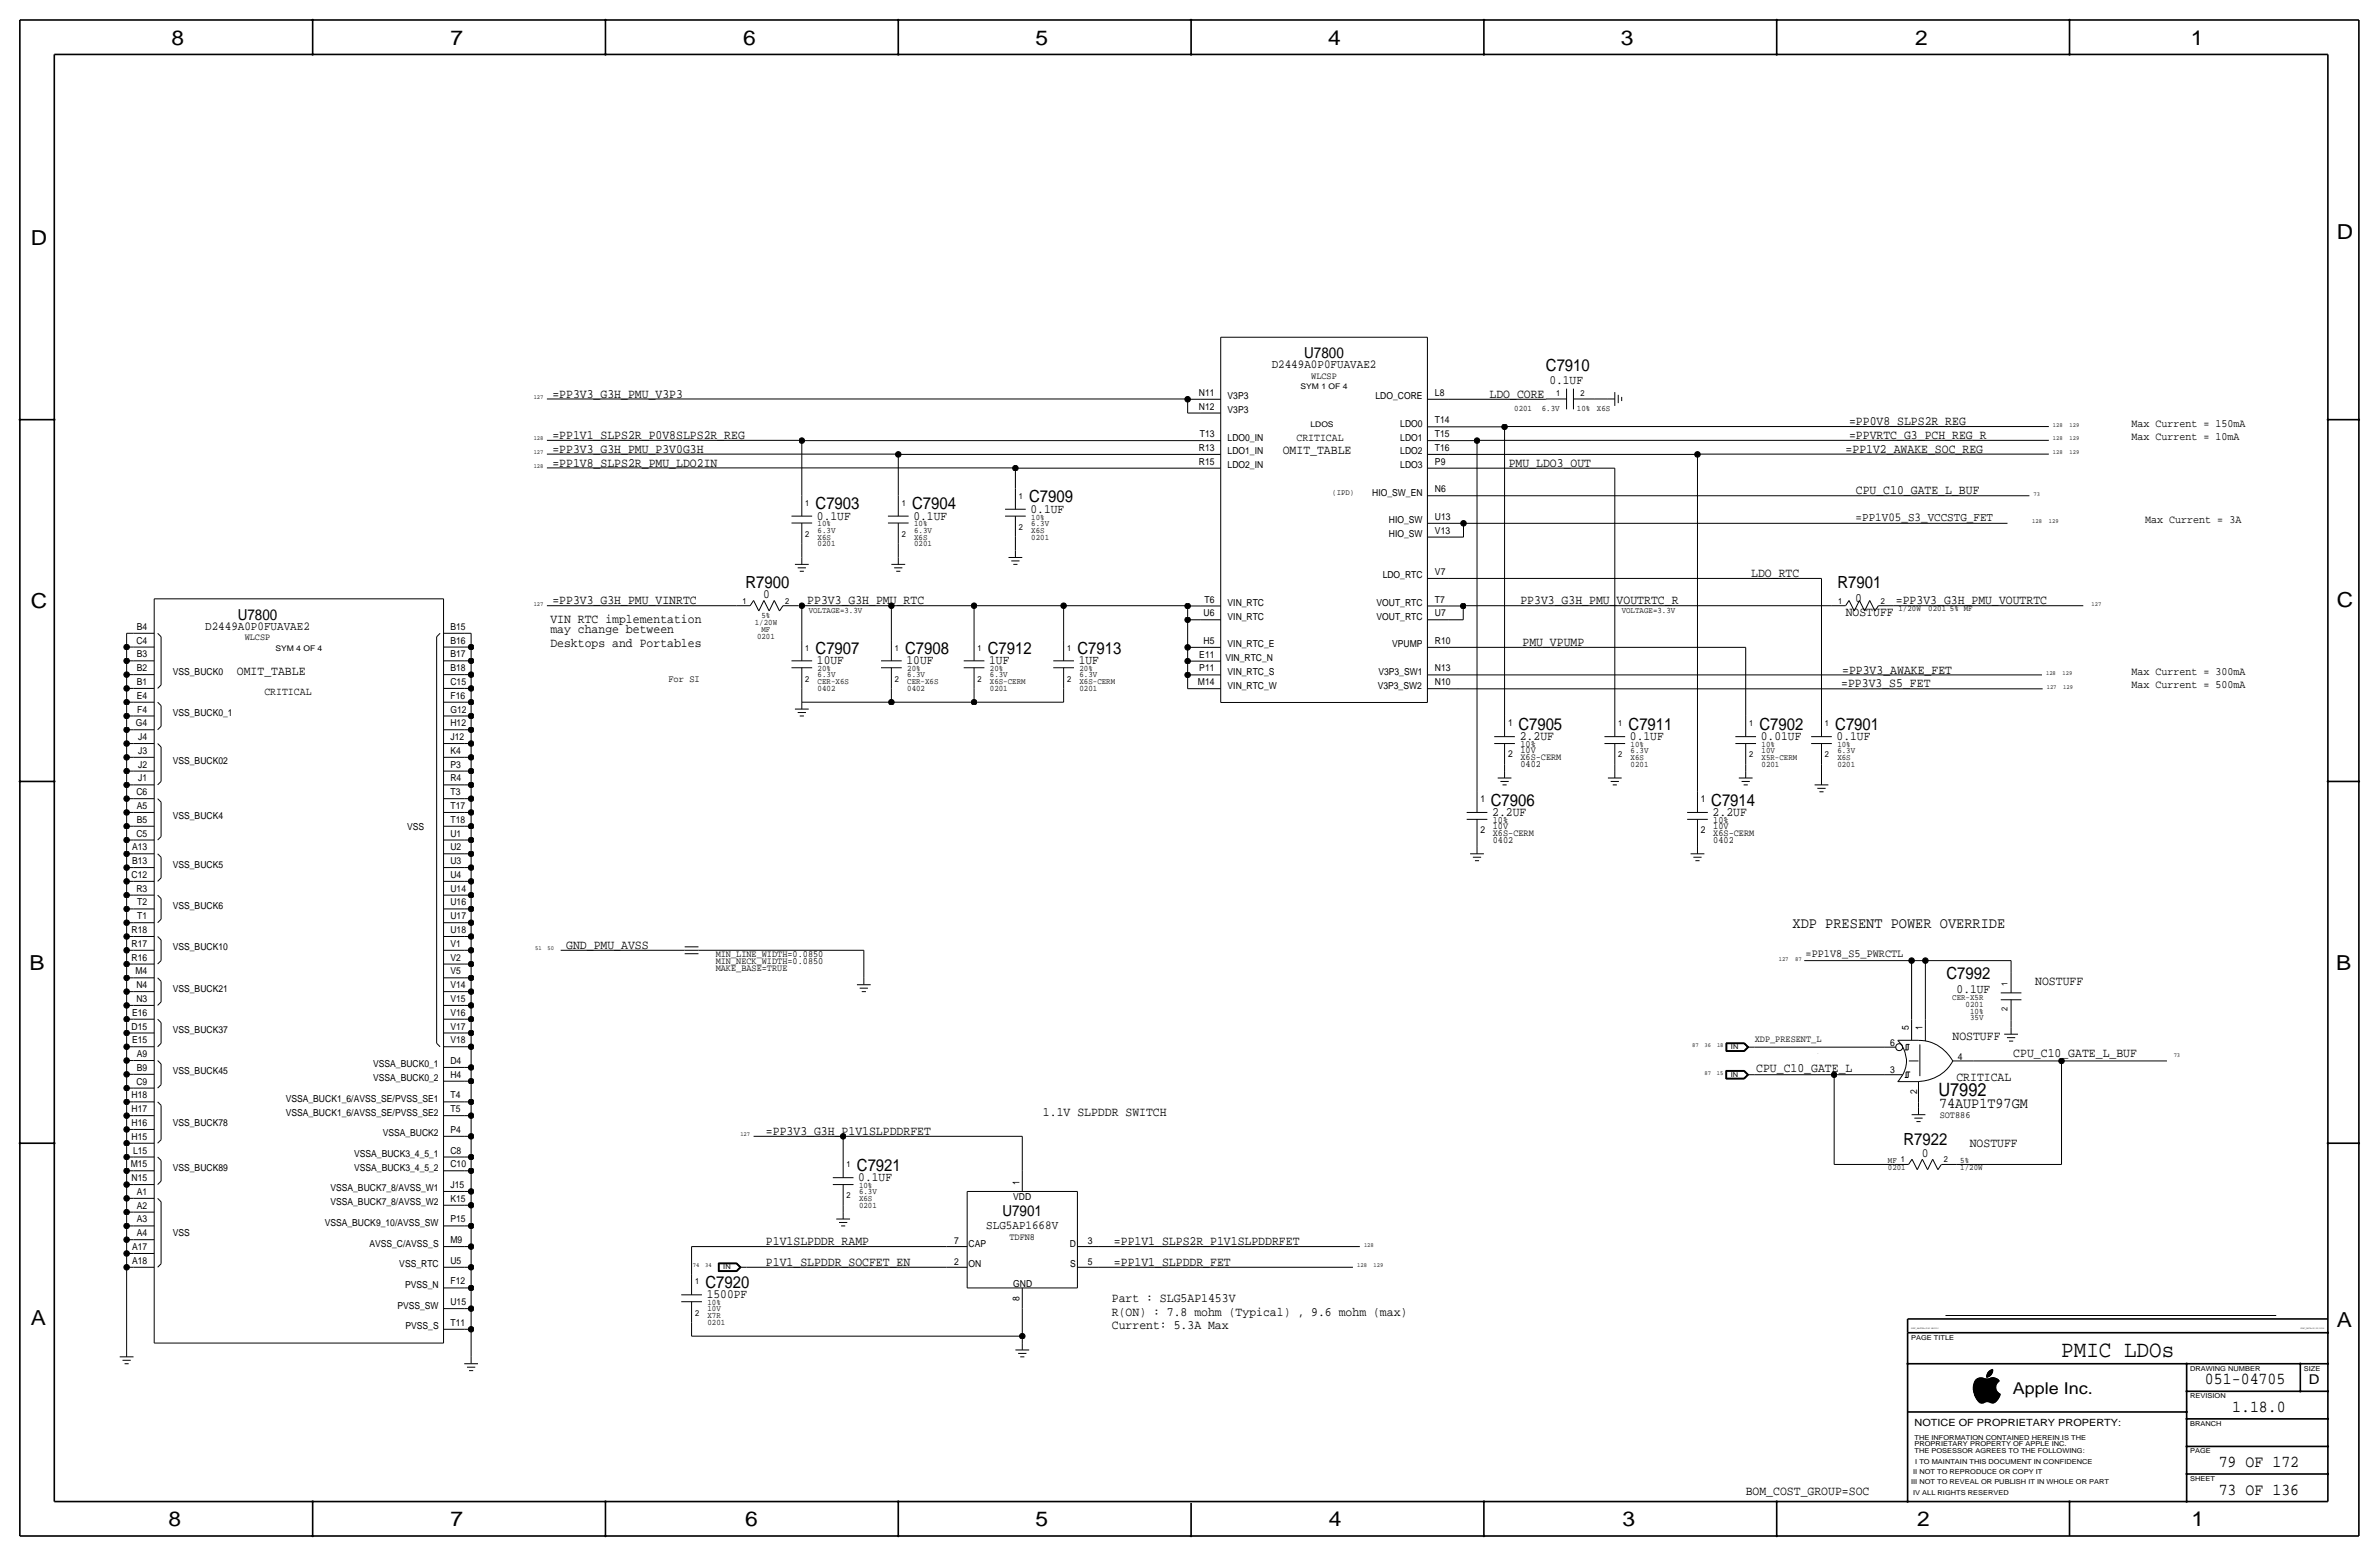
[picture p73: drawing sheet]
<svg xmlns="http://www.w3.org/2000/svg" width="877mm" height="574mm" viewBox="0 0 877 574" stroke-linecap="round" stroke-linejoin="round" font-family="sans-serif">
<defs><g id="words">
<text font-size="8.6" x="759.9" y="500.1">PMIC LDOs</text>
<g font-size="7.6">
<text x="63.2" y="16.5">8</text>
<text x="166.1" y="16.5">7</text>
<text x="274" y="16.5">6</text>
<text x="381.7" y="16.5">5</text>
<text x="489.7" y="16.5">4</text>
<text x="597.6" y="16.5">3</text>
<text x="706.1" y="16.5">2</text>
<text x="807.7" y="16.5">1</text>
<text x="861.5" y="88.1">D</text>
<text x="11.4" y="90.4">D</text>
<text x="11.4" y="224.3">C</text>
<text x="861.5" y="223.8">C</text>
<text x="10.9" y="357.6">B</text>
<text x="861.3" y="357.4">B</text>
<text x="11.4" y="488.4">A</text>
<text x="861.5" y="489.2">A</text>
<text x="62.2" y="562.6">8</text>
<text x="166.1" y="562.6">7</text>
<text x="274.8" y="562.6">6</text>
<text x="381.7" y="562.6">5</text>
<text x="489.9" y="562.6">4</text>
<text x="598.1" y="562.6">3</text>
<text x="706.8" y="562.6">2</text>
<text x="807.9" y="562.6">1</text>
</g>
<text font-size="6.8" x="714.6" y="403.8">U7992</text>
<g font-size="6.2">
<text x="569.9" y="136.9">C7910</text>
<text x="379.4" y="185.2">C7909</text>
<text x="300.7" y="187.7">C7903</text>
<text x="336.2" y="187.7">C7904</text>
<text x="274.8" y="216.9">R7900</text>
<text x="677.4" y="216.9">R7901</text>
<text x="300.7" y="241">C7907</text>
<text x="333.7" y="241">C7908</text>
<text x="364.2" y="241">C7912</text>
<text x="397.2" y="241">C7913</text>
<text x="559.8" y="269">C7905</text>
<text x="600.4" y="269">C7911</text>
<text x="648.7" y="269">C7902</text>
<text x="676.6" y="269">C7901</text>
<text x="549.6" y="296.9">C7906</text>
<text x="630.9" y="296.9">C7914</text>
<text x="717.6" y="360.9">C7992</text>
<text x="701.7" y="421.9">R7922</text>
<text x="315.9" y="431.5">C7921</text>
<text x="260" y="474.7">C7920</text>
<text x="812.9" y="510.3">051-04705</text>
<text x="822.9" y="520.4">1.18.0</text>
<text x="818" y="540.8">79 OF 172</text>
<text x="818" y="550.9">73 OF 136</text>
</g>
<text font-size="6" x="742.1" y="513.9">Apple Inc.</text>
<g font-size="5.6">
<text x="480.8" y="131.9">U7800</text>
<text x="87.6" y="228.3">U7800</text>
<text x="660.9" y="342.1">XDP PRESENT POWER OVERRIDE</text>
<text x="714.9" y="408.4">74AUP1T97GM</text>
<text x="369.6" y="448.1">U7901</text>
</g>
<text font-size="5" x="851.2" y="510.3">D</text>
<g font-size="4.7">
<text x="571.2" y="141.5">0.1UF</text>
<text x="203.7" y="146.6">=PP3V3_G3H_PMU_V3P3</text>
<text x="549.1" y="146.7">LDO_CORE</text>
<text x="203.7" y="161.8">=PP1V1_SLPS2R_P0V8SLPS2R_REG</text>
<text x="681.7" y="161.8">=PPVRTC_G3_PCH_REG_R</text>
<text x="681.7" y="156.7">=PP0V8_SLPS2R_REG</text>
<text x="203.7" y="166.9">=PP3V3_G3H_PMU_P3V0G3H</text>
<text x="472.9" y="167.5">OMIT_TABLE</text>
<text x="680.4" y="166.9">=PP1V2_AWAKE_SOC_REG</text>
<text x="203.7" y="172">=PP1V8_SLPS2R_PMU_LDO2IN</text>
<text x="556.2" y="172.1">PMU_LDO3_OUT</text>
<text x="684.2" y="182.2">CPU_C10_GATE_L_BUF</text>
<text x="301.2" y="191.5">0.1UF</text>
<text x="336.8" y="191.5">0.1UF</text>
<text x="379.9" y="189">0.1UF</text>
<text x="645.6" y="212.7">LDO_RTC</text>
<text x="281.4" y="220.5">0</text>
<text x="684" y="221.7">0</text>
<text x="203.7" y="222.8">=PP3V3_G3H_PMU_VINRTC</text>
<text x="297.6" y="222.8">PP3V3_G3H_PMU_RTC</text>
<text x="560.5" y="222.8">PP3V3_G3H_PMU_VOUTRTC_R</text>
<text x="680.5" y="227.1">NOSTUFF</text>
<text x="699" y="222.8">=PP3V3_G3H_PMU_VOUTRTC</text>
<text x="202.9" y="233.4">may change between</text>
<text x="202.9" y="229.6">VIN RTC implementation</text>
<text x="202.9" y="238.5">Desktops and Portables</text>
<text x="561.3" y="238.1">PMU_VPUMP</text>
<text x="301.2" y="244.9">10UF</text>
<text x="334.2" y="244.9">10UF</text>
<text x="364.7" y="244.9">1UF</text>
<text x="397.7" y="244.9">1UF</text>
<text x="87.3" y="248.7">OMIT_TABLE</text>
<text x="679.1" y="248.3">=PP3V3_AWAKE_FET</text>
<text x="678.8" y="253.1">=PP3V3_S5_FET</text>
<text x="560.3" y="272.8">2.2UF</text>
<text x="600.9" y="272.8">0.1UF</text>
<text x="649.2" y="272.8">0.01UF</text>
<text x="677.1" y="272.8">0.1UF</text>
<text x="550.1" y="300.7">2.2UF</text>
<text x="631.4" y="300.7">2.2UF</text>
<text x="208.7" y="349.8">GND_PMU_AVSS</text>
<text x="721.3" y="366">0.1UF</text>
<text x="750.3" y="363">NOSTUFF</text>
<text x="719.8" y="383.3">NOSTUFF</text>
<text x="742.2" y="389.6">CPU_C10_GATE_L_BUF</text>
<text x="647.4" y="395.1">CPU_C10_GATE_L</text>
<text x="721.3" y="398.3">CRITICAL</text>
<text x="384.5" y="411.2">1.1V SLPDDR SWITCH</text>
<text x="282.4" y="418.3">=PP3V3_G3H_P1V1SLPDDRFET</text>
<text x="726.2" y="422.7">NOSTUFF</text>
<text x="708.5" y="426.4">0</text>
<text x="316.4" y="435.4">0.1UF</text>
<text x="282.4" y="459">P1V1SLPDDR_RAMP</text>
<text x="410.7" y="459">=PP1V1_SLPS2R_P1V1SLPDDRFET</text>
<text x="282.4" y="466.6">P1V1_SLPDDR_SOCFET_EN</text>
<text x="410.7" y="466.6">=PP1V1_SLPDDR_FET</text>
<text x="260.6" y="478.5">1500PF</text>
<text x="409.9" y="479.8">Part : SLG5AP1453V</text>
<text x="409.9" y="484.9">R(ON) : 7.8 mohm (Typical) , 9.6 mohm (max)</text>
<text x="409.9" y="490">Current: 5.3A Max</text>
<text x="643.6" y="550.9">BOM_COST_GROUP=SOC</text>
</g>
<g font-size="4.5">
<text x="468.8" y="135.7">D2449A0P0FUAVAE2</text>
<text x="684.1" y="192.1">=PP1V05_S3_VCCSTG_FET</text>
<text x="75.6" y="232.2">D2449A0P0FUAVAE2</text>
<text x="363.6" y="453.1">SLG5AP1668V</text>
</g>
<text font-size="4.2" x="665.7" y="352.7">=PP1V8_S5_PWRCTL</text>
<g font-size="4.1">
<text x="785.8" y="157.2">Max Current = 150mA</text>
<text x="478" y="162.4">CRITICAL</text>
<text x="785.8" y="162.3">Max Current = 10mA</text>
<text x="790.9" y="192.8">Max Current = 3A</text>
<text x="785.8" y="248.7">Max Current = 300mA</text>
<text x="97.5" y="256.3">CRITICAL</text>
<text x="785.8" y="253.7">Max Current = 500mA</text>
</g>
<text font-size="3.7" x="705.8" y="525.5">NOTICE OF PROPRIETARY PROPERTY:</text>
<text font-size="3.6" x="246.4" y="251.2">For SI</text>
<g font-size="3.5">
<text x="483.4" y="139.5">WLCSP</text>
<text x="442" y="145.9">N11</text>
<text x="452.6" y="147.2">V3P3</text>
<text x="507.1" y="147.2">LDO_CORE</text>
<text x="529" y="145.9">L8</text>
<text x="442" y="151">N12</text>
<text x="452.6" y="152.2">V3P3</text>
<text x="442.3" y="161.1">T13</text>
<text x="516.2" y="157.3">LDO0</text>
<text x="529" y="161.1">T15</text>
<text x="529" y="156.1">T14</text>
<text x="442" y="166.2">R13</text>
<text x="452.6" y="162.4">LDO0_IN</text>
<text x="452.6" y="167.5">LDO1_IN</text>
<text x="516.2" y="167.5">LDO2</text>
<text x="516.2" y="162.4">LDO1</text>
<text x="529" y="166.2">T16</text>
<text x="442" y="171.3">R15</text>
<text x="452.6" y="172.6">LDO2_IN</text>
<text x="516.2" y="172.6">LDO3</text>
<text x="529" y="171.3">P9</text>
<text x="505.9" y="182.7">HIO_SW_EN</text>
<text x="529" y="181.5">N6</text>
<text x="529" y="191.6">U13</text>
<text x="512" y="198">HIO_SW</text>
<text x="512" y="192.9">HIO_SW</text>
<text x="529" y="196.7">V13</text>
<text x="509.8" y="213.2">LDO_RTC</text>
<text x="529" y="211.9">V7</text>
<text x="443.7" y="227.2">U6</text>
<text x="444.1" y="222.1">T6</text>
<text x="452.6" y="223.4">VIN_RTC</text>
<text x="507.5" y="223.4">VOUT_RTC</text>
<text x="529" y="227.2">U7</text>
<text x="529" y="222.1">T7</text>
<text x="50.5" y="232.2">B4</text>
<text x="166.1" y="232.2">B15</text>
<text x="452.6" y="228.4">VIN_RTC</text>
<text x="507.5" y="228.4">VOUT_RTC</text>
<text x="50.3" y="237.2">C4</text>
<text x="90.2" y="236">WLCSP</text>
<text x="166.1" y="237.2">B16</text>
<text x="443.7" y="237.3">H5</text>
<text x="452.6" y="238.6">VIN_RTC_E</text>
<text x="513.3" y="238.6">VPUMP</text>
<text x="529" y="237.3">R10</text>
<text x="50.5" y="242.3">B3</text>
<text x="166.1" y="242.3">B17</text>
<text x="442.1" y="242.4">E11</text>
<text x="451.8" y="243.7">VIN_RTC_N</text>
<text x="50.5" y="247.4">B2</text>
<text x="63.7" y="248.7">VSS_BUCK0</text>
<text x="166.1" y="247.4">B18</text>
<text x="442.1" y="247.5">P11</text>
<text x="452.6" y="248.8">VIN_RTC_S</text>
<text x="508.2" y="248.8">V3P3_SW1</text>
<text x="529" y="247.5">N13</text>
<text x="50.5" y="252.5">B1</text>
<text x="50.5" y="257.6">E4</text>
<text x="166.1" y="257.6">F16</text>
<text x="166.1" y="252.5">C15</text>
<text x="441.6" y="252.6">M14</text>
<text x="452.6" y="253.8">VIN_RTC_W</text>
<text x="507.9" y="253.8">V3P3_SW2</text>
<text x="529" y="252.6">N10</text>
<text x="50.6" y="262.6">F4</text>
<text x="63.7" y="263.9">VSS_BUCK0_1</text>
<text x="166.1" y="262.6">G12</text>
<text x="50.1" y="267.7">G4</text>
<text x="166.1" y="267.7">H12</text>
<text x="556" y="267.7">1</text>
<text x="51" y="272.8">J4</text>
<text x="166.1" y="272.8">J12</text>
<text x="560.5" y="275.3">10%</text>
<text x="51" y="277.9">J3</text>
<text x="63.7" y="281.7">VSS_BUCK02</text>
<text x="166.1" y="277.9">K4</text>
<text x="556" y="279.1">2</text>
<text x="560.5" y="280.2">X6S-CERM</text>
<text x="560.5" y="277.6">10V</text>
<text x="51" y="283">J2</text>
<text x="166.1" y="283">P3</text>
<text x="560.5" y="282.7">0402</text>
<text x="50.3" y="293.1">C6</text>
<text x="51" y="288">J1</text>
<text x="166.1" y="293.1">T3</text>
<text x="166.1" y="288">R4</text>
<text x="50.5" y="298.2">A5</text>
<text x="166.1" y="298.2">T17</text>
<text x="545.8" y="295.7">1</text>
<text x="627.1" y="295.7">1</text>
<text x="50.5" y="303.3">B5</text>
<text x="63.7" y="302">VSS_BUCK4</text>
<text x="150.1" y="305.8">VSS</text>
<text x="166.1" y="303.3">T18</text>
<text x="550.4" y="303.3">10%</text>
<text x="550.4" y="305.6">10V</text>
<text x="631.6" y="303.3">10%</text>
<text x="631.6" y="305.6">10V</text>
<text x="50.3" y="308.4">C5</text>
<text x="166.1" y="308.4">U1</text>
<text x="545.8" y="307.1">2</text>
<text x="550.4" y="310.6">0402</text>
<text x="550.4" y="308.1">X6S-CERM</text>
<text x="627.1" y="307.1">2</text>
<text x="631.6" y="308.1">X6S-CERM</text>
<text x="631.6" y="310.6">0402</text>
<text x="48.7" y="313.4">A13</text>
<text x="166.1" y="313.4">U2</text>
<text x="48.5" y="323.6">C12</text>
<text x="48.7" y="318.5">B13</text>
<text x="63.7" y="319.8">VSS_BUCK5</text>
<text x="166.1" y="323.6">U4</text>
<text x="166.1" y="318.5">U3</text>
<text x="50.3" y="328.7">R3</text>
<text x="166.1" y="328.7">U14</text>
<text x="50.6" y="333.8">T2</text>
<text x="63.7" y="335">VSS_BUCK6</text>
<text x="166.1" y="333.8">U16</text>
<text x="50.6" y="338.8">T1</text>
<text x="166.1" y="338.8">U17</text>
<text x="48.5" y="343.9">R18</text>
<text x="166.1" y="343.9">U18</text>
<text x="48.5" y="349">R17</text>
<text x="63.7" y="350.3">VSS_BUCK10</text>
<text x="166.1" y="349">V1</text>
<text x="263.9" y="352.8">MIN_LINE_WIDTH=0.0850</text>
<text x="48.5" y="354.1">R16</text>
<text x="49.9" y="359.2">M4</text>
<text x="166.1" y="359.2">V5</text>
<text x="166.1" y="354.1">V2</text>
<text x="263.9" y="355.3">MIN_NECK_WIDTH=0.0850</text>
<text x="263.9" y="357.9">MAKE_BASE=TRUE</text>
<text x="50.3" y="364.2">N4</text>
<text x="63.7" y="365.5">VSS_BUCK21</text>
<text x="166.1" y="364.2">V14</text>
<text x="50.3" y="369.3">N3</text>
<text x="166.1" y="369.3">V15</text>
<text x="48.7" y="374.4">E16</text>
<text x="166.1" y="374.4">V16</text>
<text x="48.5" y="379.5">D15</text>
<text x="63.7" y="380.7">VSS_BUCK37</text>
<text x="166.1" y="379.5">V17</text>
<text x="703.7" y="379.6" transform="rotate(-90 703.7 379.6)">5</text>
<text x="708.8" y="379.6" transform="rotate(-90 708.8 379.6)">1</text>
<text x="48.7" y="384.6">E15</text>
<text x="50.5" y="389.6">A9</text>
<text x="166.1" y="384.6">V18</text>
<text x="646.9" y="384.2">XDP_PRESENT_L</text>
<text x="696.9" y="385.5">6</text>
<text x="50.5" y="394.7">B9</text>
<text x="63.7" y="396">VSS_BUCK45</text>
<text x="137.6" y="393.4">VSSA_BUCK0_1</text>
<text x="166.1" y="392.2">D4</text>
<text x="696.9" y="395.4">3</text>
<text x="721.8" y="390.6">4</text>
<text x="50.3" y="399.8">C9</text>
<text x="137.6" y="398.5">VSSA_BUCK0_2</text>
<text x="166.1" y="397.3">H4</text>
<text x="48.5" y="404.9">H18</text>
<text x="105.3" y="406.1">VSSA_BUCK1_6/AVSS_SE/PVSS_SE1</text>
<text x="166.1" y="404.9">T4</text>
<text x="706.8" y="403.2" transform="rotate(-90 706.8 403.2)">2</text>
<text x="48.5" y="410">H17</text>
<text x="105.3" y="411.2">VSSA_BUCK1_6/AVSS_SE/PVSS_SE2</text>
<text x="166.1" y="410">T5</text>
<text x="715.1" y="411.9">SOT886</text>
<text x="48.5" y="415">H16</text>
<text x="63.7" y="415">VSS_BUCK78</text>
<text x="141.1" y="418.8">VSSA_BUCK2</text>
<text x="166.1" y="417.6">P4</text>
<text x="48.5" y="420.1">H15</text>
<text x="49" y="425.2">L15</text>
<text x="166.1" y="425.2">C8</text>
<text x="48.2" y="430.3">M15</text>
<text x="63.7" y="431.5">VSS_BUCK89</text>
<text x="130.6" y="431.5">VSSA_BUCK3_4_5_2</text>
<text x="130.6" y="426.5">VSSA_BUCK3_4_5_1</text>
<text x="166.1" y="430.3">C10</text>
<text x="48.5" y="435.4">N15</text>
<text x="166.1" y="437.9">J15</text>
<text x="375.9" y="436.6" transform="rotate(-90 375.9 436.6)">1</text>
<text x="50.5" y="440.4">A1</text>
<text x="121.8" y="439.2">VSSA_BUCK7_8/AVSS_W1</text>
<text x="166.1" y="443">K15</text>
<text x="373.6" y="442.2">VDD</text>
<text x="50.5" y="445.5">A2</text>
<text x="121.8" y="444.2">VSSA_BUCK7_8/AVSS_W2</text>
<text x="50.5" y="455.7">A4</text>
<text x="50.5" y="450.6">A3</text>
<text x="63.7" y="455.7">VSS</text>
<text x="119.7" y="451.9">VSSA_BUCK9_10/AVSS_SW</text>
<text x="166.1" y="450.6">P15</text>
<text x="48.7" y="460.8">A17</text>
<text x="136.2" y="459.5">AVSS_C/AVSS_S</text>
<text x="166.1" y="458.2">M9</text>
<text x="351.8" y="458.5">7</text>
<text x="357.1" y="459.5">CAP</text>
<text x="372.2" y="456.9">TDFN8</text>
<text x="394.4" y="459.5">D</text>
<text x="401" y="458.5">3</text>
<text x="48.7" y="465.8">A18</text>
<text x="147.2" y="467.1">VSS_RTC</text>
<text x="166.1" y="465.8">U5</text>
<text x="351.8" y="466.1">2</text>
<text x="357.1" y="467.1">ON</text>
<text x="394.6" y="467.1">S</text>
<text x="401" y="466.1">5</text>
<text x="166.1" y="473.5">F12</text>
<text x="149.3" y="474.7">PVSS_N</text>
<text x="373.6" y="474.2">GND</text>
<text x="375.9" y="479.5" transform="rotate(-90 375.9 479.5)">8</text>
<text x="146.5" y="482.3">PVSS_SW</text>
<text x="166.1" y="481.1">U15</text>
<text x="149.5" y="490">PVSS_S</text>
<text x="166.1" y="488.7">T11</text>
</g>
<g font-size="3.1">
<text x="573.7" y="145.8">1</text>
<text x="582.6" y="145.8">2</text>
<text x="558.2" y="151.4">0201</text>
<text x="568.4" y="151.4">6.3V</text>
<text x="581.4" y="151.4">10%</text>
<text x="588.7" y="151.4">X6S</text>
<text x="375.6" y="183.9">1</text>
<text x="296.9" y="186.4">1</text>
<text x="332.4" y="186.4">1</text>
<text x="380.2" y="191.5">10%</text>
<text x="296.9" y="197.9">2</text>
<text x="301.4" y="194.1">10%</text>
<text x="301.4" y="196.3">6.3V</text>
<text x="332.4" y="197.9">2</text>
<text x="337" y="194.1">10%</text>
<text x="337" y="196.3">6.3V</text>
<text x="375.6" y="195.3">2</text>
<text x="380.2" y="193.8">6.3V</text>
<text x="380.2" y="196.3">X6S</text>
<text x="301.4" y="201.4">0201</text>
<text x="301.4" y="198.9">X6S</text>
<text x="337" y="201.4">0201</text>
<text x="337" y="198.9">X6S</text>
<text x="380.2" y="198.9">0201</text>
<text x="273.8" y="222.5">1</text>
<text x="280.7" y="227.8">5%</text>
<text x="289.5" y="222.5">2</text>
<text x="298.1" y="225.8">VOLTAGE=3.3V</text>
<text x="597.9" y="225.8">VOLTAGE=3.3V</text>
<text x="677.6" y="222.5">1</text>
<text x="693.4" y="222.5">2</text>
<text x="699.9" y="225.3">1/20W</text>
<text x="710.9" y="225.3">0201</text>
<text x="718.9" y="225.3">5% MF</text>
<text x="278.3" y="230.4">1/20W</text>
<text x="280.7" y="232.9">MF</text>
<text x="279.1" y="235.5">0201</text>
<text x="296.9" y="239.8">1</text>
<text x="329.9" y="239.8">1</text>
<text x="360.4" y="239.8">1</text>
<text x="393.4" y="239.8">1</text>
<text x="296.9" y="251.2">2</text>
<text x="301.4" y="247.4">20%</text>
<text x="301.4" y="249.7">6.3V</text>
<text x="329.9" y="251.2">2</text>
<text x="334.5" y="247.4">20%</text>
<text x="334.5" y="249.7">6.3V</text>
<text x="360.4" y="251.2">2</text>
<text x="364.9" y="247.4">20%</text>
<text x="364.9" y="249.7">6.3V</text>
<text x="393.4" y="251.2">2</text>
<text x="398" y="247.4">20%</text>
<text x="398" y="249.7">6.3V</text>
<text x="301.4" y="254.8">0402</text>
<text x="301.4" y="252.2">CER-X6S</text>
<text x="334.5" y="254.8">0402</text>
<text x="334.5" y="252.2">CER-X6S</text>
<text x="364.9" y="254.8">0201</text>
<text x="364.9" y="252.2">X6S-CERM</text>
<text x="398" y="254.8">0201</text>
<text x="398" y="252.2">X6S-CERM</text>
<text x="596.6" y="267.7">1</text>
<text x="644.9" y="267.7">1</text>
<text x="672.8" y="267.7">1</text>
<text x="601.2" y="275.3">10%</text>
<text x="649.4" y="275.3">10%</text>
<text x="677.4" y="275.3">10%</text>
<text x="596.6" y="279.1">2</text>
<text x="601.2" y="277.6">6.3V</text>
<text x="601.2" y="280.2">X6S</text>
<text x="644.9" y="279.1">2</text>
<text x="649.4" y="277.6">10V</text>
<text x="649.4" y="280.2">X5R-CERM</text>
<text x="672.8" y="279.1">2</text>
<text x="677.4" y="277.6">6.3V</text>
<text x="677.4" y="280.2">X6S</text>
<text x="601.2" y="282.7">0201</text>
<text x="649.4" y="282.7">0201</text>
<text x="677.4" y="282.7">0201</text>
<text x="740.2" y="363.4" transform="rotate(-90 740.2 363.4)">1</text>
<text x="719.7" y="368.5">CER-X5R</text>
<text x="724.7" y="371">0201</text>
<text x="726.3" y="376.1">35V</text>
<text x="726.3" y="373.6">10%</text>
<text x="740.2" y="372.6" transform="rotate(-90 740.2 372.6)">2</text>
<text x="312.1" y="430.3">1</text>
<text x="696" y="428.7">MF 1</text>
<text x="696" y="431.2">0201</text>
<text x="716.6" y="428.4">2</text>
<text x="722.7" y="431.2">1/20W</text>
<text x="722.7" y="428.7">5%</text>
<text x="316.7" y="437.9">10%</text>
<text x="312.1" y="441.7">2</text>
<text x="316.7" y="440.2">6.3V</text>
<text x="316.7" y="442.7">X6S</text>
<text x="316.7" y="445.3">0201</text>
<text x="256.2" y="473.5">1</text>
<text x="256.2" y="484.9">2</text>
<text x="260.8" y="483.4">10V</text>
<text x="260.8" y="485.9">X7R</text>
<text x="260.8" y="481.1">10%</text>
<text x="260.8" y="488.4">0201</text>
</g>
<text font-size="3" x="491.2" y="182.6">(IPD)</text>
<g font-size="2.9">
<text x="479.5" y="143.4">SYM 1 OF 4</text>
<text x="483.1" y="157.3">LDOS</text>
<text x="101.5" y="239.8">SYM 4 OF 4</text>
</g>
<g font-size="2.5">
<text x="638.1" y="386.7">IN</text>
<text x="638.1" y="396.9">IN</text>
<text x="266.6" y="467.9">IN</text>
<text x="704.5" y="493.8">PAGE TITLE</text>
<text x="807.4" y="505.2">DRAWING NUMBER</text>
<text x="849.3" y="505.2">SIZE</text>
<text x="807.4" y="515.4">REVISION</text>
<text x="807.4" y="525.5">BRANCH</text>
<text x="705.8" y="533.1">PROPRIETARY PROPERTY OF APPLE INC.</text>
<text x="705.8" y="530.6">THE INFORMATION CONTAINED HEREIN IS THE</text>
<text x="705.8" y="535.7">THE POSESSOR AGREES TO THE FOLLOWING:</text>
<text x="706.1" y="539.5">I TO MAINTAIN THIS DOCUMENT IN CONFIDENCE</text>
<text x="807.4" y="535.7">PAGE</text>
<text x="705.3" y="543.3">II NOT TO REPRODUCE OR COPY IT</text>
<text x="807.4" y="545.8">SHEET</text>
<text x="704.5" y="547.1">III NOT TO REVEAL OR PUBLISH IT IN WHOLE OR PART</text>
<text x="705.3" y="550.9">IV ALL RIGHTS RESERVED</text>
</g>
<g font-size="2.3">
<text x="196.7" y="147.1">127</text>
<text x="756.9" y="157.2">128</text>
<text x="763" y="157.2">129</text>
<text x="196.7" y="162.3">128</text>
<text x="196.7" y="167.4">127</text>
<text x="756.9" y="167.4">128</text>
<text x="756.9" y="162.3">128</text>
<text x="763" y="162.3">129</text>
<text x="763" y="167.4">129</text>
<text x="196.7" y="172.5">128</text>
<text x="749.7" y="182.7">73</text>
<text x="749.2" y="192.9">128</text>
<text x="755.3" y="192.9">129</text>
<text x="196.7" y="223.3">127</text>
<text x="771.1" y="223.3">127</text>
<text x="754.3" y="248.8">128</text>
<text x="760.4" y="248.8">129</text>
<text x="754.6" y="253.9">127</text>
<text x="760.7" y="253.9">129</text>
<text x="197.3" y="350.3">51</text>
<text x="201.9" y="350.3">50</text>
<text x="655.8" y="354.1">127</text>
<text x="661.9" y="354.1">87</text>
<text x="623.9" y="386">87</text>
<text x="628.4" y="386">36</text>
<text x="633" y="386">18</text>
<text x="801.4" y="389.6">73</text>
<text x="628.4" y="396.1">87</text>
<text x="633" y="396.1">15</text>
<text x="272.9" y="418.8">127</text>
<text x="502.9" y="459.5">128</text>
<text x="255.4" y="467.1">74</text>
<text x="260" y="467.1">34</text>
<text x="500.3" y="467.1">128</text>
<text x="506.4" y="467.1">129</text>
</g>
<g font-size=".8">
<text x="704.5" y="490">SYNC_MASTER=J185 NAVI10</text>
<text x="848.1" y="490">SYNC_DATE=10/03/2019</text>
</g>
</g></defs>
<g fill="none" stroke="#000" stroke-width=".37">
<path d="M450 124.3v134.6zM450 124.3h76.2zM526.2 124.3v134.6zM201.6 147.1h236.2zM437.8 147.2h4.6zM437.8 147.2h.1M437.8 147.2v5zM437.8 152.2h4.6zM442.4 147.2h7.6zM442.4 152.2h7.6zM526.2 157.3h7.7zM526.2 147.2h7.7z"/>
<path d="M533.9 147.2h36zM533.9 157.3h20.8zM554.7 157.3v106.6zM554.7 157.3h.1M554.7 157.2h200.6zM569.9 147.2h.1M569.9 147.1h7.6zM577.5 143.3v7.6zM580.1 147.1h7.6zM580.1 143.3v7.6zM587.7 147.1h5.1zM592.8 147.1h2.5z"/>
<path d="M595.3 144.5v5.1zM596.6 145.5v3.1zM597.9 146.3v1.5zM201.6 167.4h129.6zM201.6 162.3h94zM201.6 172.5h172.7zM295.6 162.4h146.8zM295.6 162.4h.1M295.6 162.4v20.2zM331.2 167.5h111.2zM331.2 167.5h.1M331.2 167.5v15.1z"/>
<path d="M374.3 172.6v7.5zM374.3 172.6h68.1zM374.3 172.6h.1M442.4 172.6h7.6zM442.4 162.4h7.6zM442.4 167.5h7.6zM526.2 167.5h7.7zM526.2 162.4h7.7zM526.2 172.6h7.7zM533.9 172.6h61.4zM533.9 167.5h91.9zM533.9 162.4h10.6z"/>
<path d="M544.5 162.4v129.4zM544.5 162.4h.1M544.5 162.3h210.8zM595.3 172.6v91.3zM625.8 167.5h.1M625.8 167.5v124.3zM625.8 167.4h129.5zM291.8 190.2h7.6zM291.8 192.8h7.6zM295.6 182.6v7.6zM295.6 192.8v7.6zM327.4 190.2h7.6z"/>
<path d="M327.4 192.8h7.6zM331.2 182.6v7.6zM331.2 192.8v7.6zM370.5 187.7h7.7zM370.5 190.2h7.7zM374.3 197.9v5zM374.3 180.1v7.6zM374.3 190.2v7.7zM526.2 198h7.7zM526.2 192.9h7.7zM526.2 182.7h7.7zM533.9 182.7h214.3z"/>
<path d="M533.9 192.9h5.6zM533.9 198h5.6zM539.5 192.9h200.6zM539.5 192.9v5.1zM293.1 208h5zM294.1 209.3h3zM294.8 210.6h1.6zM295.6 200.4v5.1zM295.6 205.5v2.5zM328.6 208h5.1zM329.6 209.3h3.1zM330.4 210.6h1.5z"/>
<path d="M331.2 200.4v5.1zM331.2 205.5v2.5zM371.8 205.5h5.1zM372.8 206.8h3.1zM373.6 208h1.5zM374.3 202.9v2.6zM526.2 213.2h7.7zM533.9 213.2h137.6zM671.5 213.2v50.7zM46.7 233.4h2.5zM46.7 233.4v5.1zM46.7 238.5h2.5z"/>
<path d="M46.7 238.5v5.1zM49.2 238.5h7.6zM49.2 233.4h7.6zM56.8 220.7v274.3zM56.8 220.7h106.7zM58.1 233.4l1.3 1.3zM59.4 234.7v17.8zM161 234.7l1.3-1.3zM161 234.7v149.9zM163.5 233.4h7.6zM163.5 238.5h7.6zM163.5 220.7v274.3z"/>
<path d="M171.1 233.4h2.6zM171.1 238.5h2.6zM173.7 233.4v5.1zM173.7 238.5v5.1zM201.6 223.3h69.9zM271.5 223.3h5.1zM277.8 221.3l-1.2 2zM277.8 221.3l2 3.9zM281.6 221.3l-1.8 3.9zM281.6 221.3l2 3.9zM285.4 221.3l2 3.9zM285.4 221.3l-1.8 3.9z"/>
<path d="M288.6 223.3h5.7zM288.6 223.3l-1.2 1.9zM294.3 223.3h1.3zM295.6 223.3h33zM295.6 223.3v12.7zM295.6 236v7.6zM328.6 223.3h30.5zM328.6 223.3v12.7zM328.6 236v7.6zM359.1 223.3h33zM359.1 223.3v12.7zM359.1 236v7.6z"/>
<path d="M392.1 223.3h45.7zM392.1 223.3v12.7zM392.1 236v7.6zM437.8 238.6v5.1zM437.8 238.6h4.6zM437.8 228.4v10.2zM437.8 223.4v5zM437.8 228.4h4.6zM437.8 223.4h4.6zM437.8 223.4h.1M442.4 223.4h7.6zM442.4 238.6h7.6z"/>
<path d="M442.4 228.4h7.6zM526.2 238.6h7.7zM526.2 228.4h7.7zM526.2 223.4h7.7zM533.9 228.4h5.5zM533.9 223.4h5.5zM533.9 238.6h109.7zM539.4 223.4v5zM539.4 223.4h.1M539.4 223.3h135.9zM643.6 238.6v25.3zM675.3 223.3h5.1z"/>
<path d="M681.7 221.3l-1.3 2zM681.7 221.3l1.9 3.9zM685.5 221.3l-1.9 3.9zM685.5 221.3l1.9 3.9zM689.3 221.3l1.9 3.9zM689.3 221.3l-1.9 3.9zM692.5 223.3h5.7zM692.5 223.3l-1.3 1.9zM698.2 223.3h69.8zM46.7 243.6h2.5zM46.7 243.6v5.1zM46.7 248.7h2.5z"/>
<path d="M46.7 248.7v5zM46.7 253.7h2.5zM46.7 253.7v5.1zM46.7 258.8h2.5zM46.7 258.8v5.1zM49.2 258.8h7.6zM49.2 253.7h7.6zM49.2 248.7h7.6zM49.2 243.6h7.6zM58.1 258.8l1.3 1.3zM58.1 253.7l1.3-1.2zM163.5 243.6h7.6z"/>
<path d="M163.5 253.7h7.6zM163.5 248.7h7.6zM163.5 258.8h7.6zM171.1 243.6h2.6zM171.1 248.7h2.6zM171.1 253.7h2.6zM171.1 258.8h2.6zM173.7 243.6v5.1zM173.7 248.7v5zM173.7 253.7v5.1zM173.7 258.8v5.1zM291.8 243.6h7.6z"/>
<path d="M291.8 246.1h7.6zM295.6 258.8h33zM295.6 253.7v5.1zM295.6 246.1v7.6zM295.6 258.8v2.6zM324.8 243.6h7.6zM324.8 246.1h7.6zM328.6 258.8h30.5zM328.6 253.7v5.1zM328.6 246.1v7.6zM355.3 243.6h7.6zM355.3 246.1h7.6z"/>
<path d="M359.1 258.8h33zM359.1 253.7v5.1zM359.1 246.1v7.6zM388.3 243.6h7.6zM388.3 246.1h7.6zM392.1 253.7v5.1zM392.1 246.1v7.6zM437.8 253.8h4.6zM437.8 248.8v5zM437.8 248.8h4.6zM437.8 243.7v5.1zM437.8 243.7h4.6z"/>
<path d="M442.4 253.8h7.6zM442.4 248.8h7.6zM442.4 243.7h7.6zM450 258.9h76.2zM526.2 253.8h7.7zM526.2 248.8h7.7zM533.9 253.9h219.2zM533.9 253.8h.1M533.9 248.8h218.9zM537.6 253.8h.1M46.7 263.9h2.5zM46.7 263.9v5.1z"/>
<path d="M46.7 269h2.5zM46.7 269v5.1zM46.7 274.1h2.5zM46.7 274.1v5zM46.7 279.1h2.5zM46.7 279.1v5.1zM49.2 263.9h7.6zM49.2 269h7.6zM49.2 274.1h7.6zM49.2 279.1h7.6zM58.1 274.1l1.3 1.2zM58.1 269l1.3-1.3z"/>
<path d="M59.4 275.3v12.7zM59.4 260.1v7.6zM163.5 279.1h7.6zM163.5 274.1h7.6zM163.5 263.9h7.6zM163.5 269h7.6zM171.1 263.9h2.6zM171.1 269h2.6zM171.1 274.1h2.6zM171.1 279.1h2.6zM173.7 263.9v5.1zM173.7 269v5.1z"/>
<path d="M173.7 274.1v5zM173.7 279.1v5.1zM293.1 261.4h5zM294.1 262.6h3zM294.8 263.9h1.6zM550.9 271.5h7.6zM550.9 274.1h7.6zM554.7 263.9v7.6zM554.7 274.1v7.6zM591.5 271.5h7.6zM591.5 274.1h7.6zM595.3 263.9v7.6z"/>
<path d="M595.3 274.1v7.6zM639.8 271.5h7.6zM639.8 274.1h7.6zM643.6 263.9v7.6zM643.6 274.1v7.6zM667.7 271.5h7.6zM667.7 274.1h7.6zM671.5 263.9v7.6zM671.5 274.1v7.6zM46.7 284.2h2.5zM46.7 284.2v5.1zM46.7 289.3h2.5z"/>
<path d="M46.7 289.3v5.1zM46.7 294.4h2.5zM46.7 294.4v5.1zM46.7 299.5h2.5zM46.7 299.5v5zM49.2 294.4h7.6zM49.2 299.5h7.6zM49.2 284.2h7.6zM49.2 289.3h7.6zM58.1 294.4l1.3 1.3zM59.4 295.7v12.7zM59.4 288l-1.3 1.3z"/>
<path d="M163.5 299.5h7.6zM163.5 289.3h7.6zM163.5 294.4h7.6zM163.5 284.2h7.6zM171.1 284.2h2.6zM171.1 289.3h2.6zM171.1 294.4h2.6zM171.1 299.5h2.6zM173.7 284.2v5.1zM173.7 289.3v5.1zM173.7 294.4v5.1zM173.7 299.5v5z"/>
<path d="M540.7 299.5h7.6zM544.5 291.8v7.7zM552.1 286.8h5.1zM553.2 288h3zM553.9 289.3h1.5zM554.7 281.7v2.5zM554.7 284.2v2.6zM592.8 286.8h5.1zM593.8 288h3zM594.6 289.3h1.5zM595.3 281.7v2.5zM595.3 284.2v2.6z"/>
<path d="M622 299.5h7.6zM625.8 291.8v7.7zM641 286.8h5.1zM642.1 288h3zM642.8 289.3h1.5zM643.6 281.7v2.5zM643.6 284.2v2.6zM669 289.3h5.1zM670 290.6h3zM670.8 291.8h1.5zM671.5 281.7v5.1zM671.5 286.8v2.5z"/>
<path d="M46.7 304.5h2.5zM46.7 304.5v5.1zM46.7 309.6h2.5zM46.7 309.6v5.1zM46.7 314.7h2.5zM46.7 314.7v5.1zM46.7 319.8h2.5zM46.7 319.8v5.1zM49.2 319.8h7.6zM49.2 314.7h7.6zM49.2 309.6h7.6zM49.2 304.5h7.6z"/>
<path d="M58.1 314.7l1.3 1.3zM59.4 316v7.6zM59.4 308.4l-1.3 1.2zM163.5 304.5h7.6zM163.5 314.7h7.6zM163.5 319.8h7.6zM163.5 309.6h7.6zM171.1 304.5h2.6zM171.1 309.6h2.6zM171.1 314.7h2.6zM171.1 319.8h2.6zM173.7 304.5v5.1z"/>
<path d="M173.7 309.6v5.1zM173.7 314.7v5.1zM173.7 319.8v5.1zM540.7 302h7.6zM542 314.7h5.1zM543 316h3zM543.8 317.2h1.5zM544.5 309.6v2.6zM544.5 312.2v2.5zM544.5 302v7.6zM622 302h7.6zM623.3 314.7h5z"/>
<path d="M624.3 316h3zM625 317.2h1.6zM625.8 309.6v2.6zM625.8 312.2v2.5zM625.8 302v7.6zM46.7 324.9h2.5zM46.7 324.9v5zM46.7 329.9h2.5zM46.7 329.9v5.1zM46.7 335h2.5zM46.7 335v5.1zM49.2 329.9h7.6z"/>
<path d="M49.2 335h7.6zM49.2 324.9h7.6zM58.1 329.9l1.3 1.3zM58.1 324.9l1.3-1.3zM59.4 338.8l-1.3 1.3zM59.4 331.2v7.6zM163.5 335h7.6zM163.5 329.9h7.6zM163.5 324.9h7.6zM171.1 324.9h2.6zM171.1 329.9h2.6zM171.1 335h2.6z"/>
<path d="M173.7 324.9v5zM173.7 329.9v5.1zM173.7 335v5.1zM46.7 340.1h2.5zM46.7 340.1v5.1zM46.7 345.2h2.5zM46.7 345.2v5.1zM46.7 350.3h2.5zM46.7 350.3v5zM46.7 355.3h2.5zM46.7 355.3v5.1zM49.2 345.2h7.6z"/>
<path d="M49.2 350.3h7.6zM49.2 355.3h7.6zM49.2 340.1h7.6zM58.1 345.2l1.3 1.3zM58.1 355.3l1.3-1.2zM59.4 346.5v7.6zM163.5 355.3h7.6zM163.5 350.3h7.6zM163.5 340.1h7.6zM163.5 345.2h7.6zM171.1 340.1h2.6zM171.1 345.2h2.6z"/>
<path d="M171.1 350.3h2.6zM171.1 355.3h2.6zM173.7 340.1v5.1zM173.7 345.2v5.1zM173.7 350.3v5zM173.7 355.3v5.1zM206.7 350.3h45.7zM252.4 351.5h5.1zM252.4 350.3h5.1zM252.4 349h5.1zM257.5 350.3h61zM318.5 350.3v10.1z"/>
<path d="M665.2 354.1h39.5zM704.7 354.1h5.1zM704.7 354.1v21.7zM709.8 354.1h31.6zM709.8 354.1v21.7zM741.4 354.1v4.2zM741.4 358.3v7.7zM46.7 360.4h2.5zM46.7 360.4v5.1zM46.7 365.5h2.5zM46.7 365.5v5.1zM46.7 370.6h2.5z"/>
<path d="M46.7 370.6v5.1zM46.7 375.7h2.5zM46.7 375.7v5zM49.2 375.7h7.6zM49.2 370.6h7.6zM49.2 360.4h7.6zM49.2 365.5h7.6zM58.1 375.7l1.3 1.2zM58.1 370.6l1.3-1.3zM58.1 360.4l1.3 1.3zM59.4 376.9v7.7zM59.4 361.7v7.6z"/>
<path d="M163.5 360.4h7.6zM163.5 365.5h7.6zM163.5 370.6h7.6zM163.5 375.7h7.6zM171.1 360.4h2.6zM171.1 365.5h2.6zM171.1 370.6h2.6zM171.1 375.7h2.6zM173.7 360.4v5.1zM173.7 365.5v5.1zM173.7 370.6v5.1zM173.7 375.7v5z"/>
<path d="M315.9 363h5.1zM316.9 364.2h3.1zM317.7 365.5h1.5zM318.5 360.4v2.6zM704.7 375.8v7.6zM709.8 375.8v7.9zM737.6 366h7.6zM737.6 368.5h7.6zM741.4 376.1v2.6zM741.4 368.5v7.6zM741.4 378.7v2.5zM46.7 380.7h2.5z"/>
<path d="M46.7 380.7v5.1zM46.7 385.8h2.5zM46.7 385.8v5.1zM46.7 390.9h2.5zM46.7 390.9v5.1zM46.7 396h2.5zM46.7 396v5.1zM49.2 390.9h7.6zM49.2 385.8h7.6zM49.2 396h7.6zM49.2 380.7h7.6zM58.1 390.9l1.3 1.3z"/>
<path d="M59.4 384.6l-1.3 1.2zM59.4 392.2v7.6zM161 384.6l1.3 1.2zM163.5 398.5h7.6zM163.5 393.4h7.6zM163.5 380.7h7.6zM163.5 385.8h7.6zM171.1 380.7h2.6zM171.1 385.8h2.6zM171.1 393.4h2.6zM171.1 398.5h2.6zM173.7 380.7v5.1z"/>
<path d="M173.7 385.8v7.6zM173.7 393.4v5.1zM173.7 398.5v7.6zM636.3 394.6v3.1zM636.3 397.7h6.8zM636.3 394.6h6.8zM636.3 384.4v3.2zM636.3 387.6h6.8zM636.3 384.4h6.8zM636.4 394.7h6.6zM636.4 394.7v2.9zM636.4 397.6h6.6z"/>
<path d="M636.4 384.5h6.7zM636.4 384.5v3zM636.4 387.5h6.7zM636.5 394.8h6.5zM636.5 394.8v2.7zM636.5 397.5h6.5zM636.5 384.6h6.5zM636.5 384.6v2.8zM636.5 387.4h6.5zM636.6 394.9h6.3zM636.6 394.9v2.5zM636.6 397.4h6.3z"/>
<path d="M636.6 384.7h6.4zM636.6 384.7v2.5zM636.6 387.2h6.4zM642.9 394.9l1.3 1.2zM643 394.8l1.3 1.3zM643 384.7l1.2 1.3zM643 394.7l1.5 1.4zM643 397.6l1.5-1.5zM643 384.6l1.4 1.4zM643 387.4l1.4-1.4zM643.1 394.6l1.6 1.5zM643.1 384.5l1.5 1.5z"/>
<path d="M643.1 387.5l1.5-1.5zM643.1 384.4l1.6 1.6zM644.2 396.1h2.5zM644.2 396.1l-1.3 1.3zM644.2 386h2.6zM644.2 386l-1.2 1.2zM644.3 396.1l-1.3 1.4zM644.7 396.1l-1.6 1.6zM644.7 386l-1.6 1.6zM646.7 396.1h29.5zM646.8 386h47.8zM670.2 388.3h.1"/>
<path d="M676.2 396.1h18.4zM676.2 396.1v33.1zM694.6 396.1h6.8zM694.6 386h4.3zM699.6 383.5a10.5 10.5 0 0 1 0 15.2M699.7 398.7h7.6zM699.7 383.4h7.6zM702.2 397.2h1.3zM702.2 387h1.3zM702.7 395.1h1.5zM702.7 395.1v2.1zM702.7 385h1.3z"/>
<path d="M702.7 385v2zM703.5 395.1v2.1zM703.5 385v2zM703.7 391.1h3.6zM707.2 383.5a14.7 14.7 0 0 1 12.7 7.6 14.9 14.9 0 0 1-12.7 7.5M707.3 398.7v7.6zM707.8 385v11.6zM720 391.1h7.6zM727.6 391.1h32.4zM738.9 381.2h5.1zM739.9 382.5h3zM740.7 383.7h1.5z"/>
<path d="M760 391.1h38.9zM760 391.1v38.1zM46.7 401.1h2.5zM46.7 401.1v5zM46.7 406.1h2.5zM46.7 406.1v5.1zM46.7 411.2h2.5zM46.7 411.2v5.1zM46.7 416.3h2.5zM46.7 416.3v5.1zM49.2 401.1h7.6zM49.2 416.3h7.6z"/>
<path d="M49.2 406.1h7.6zM49.2 411.2h7.6zM58.1 406.1l1.3 1.3zM58.1 401.1l1.3-1.3zM59.4 407.4v12.7zM163.5 411.2h7.6zM163.5 418.8h7.6zM163.5 406.1h7.6zM171.1 406.1h2.6zM171.1 411.2h2.6zM171.1 418.8h2.6zM173.7 406.1v5.1z"/>
<path d="M173.7 411.2v7.6zM173.7 418.8v7.7zM277.8 418.8h33zM310.8 418.8h66.1zM310.8 418.8v7.7zM376.9 418.8v12.7zM704.7 410.9h5.1zM705.8 412.1h3zM706.5 413.4h1.6zM707.3 406.3v2zM707.3 408.3v2.6zM46.7 421.4h2.5z"/>
<path d="M46.7 421.4v5.1zM46.7 426.5h2.5zM46.7 426.5v5zM46.7 431.5h2.5zM46.7 431.5v5.1zM46.7 436.6h2.5zM46.7 436.6v5.1zM49.2 436.6h7.6zM49.2 431.5h7.6zM49.2 421.4h7.6zM49.2 426.5h7.6zM58.1 426.5l1.3 1.2z"/>
<path d="M58.1 421.4l1.3-1.3zM59.4 435.4l-1.3 1.2zM59.4 427.7v7.7zM163.5 426.5h7.6zM163.5 439.2h7.6zM163.5 431.5h7.6zM171.1 426.5h2.6zM171.1 431.5h2.6zM171.1 439.2h2.6zM173.7 426.5v5zM173.7 431.5v7.7zM173.7 439.2v5z"/>
<path d="M307 434.1h7.7zM307 436.6h7.7zM310.8 426.5v7.6zM310.8 436.6v7.6zM356.6 439.2h40.6zM356.6 439.2v35.5zM376.9 431.5v7.7zM397.2 439.2v35.5zM676.2 429.2h22.4zM698.6 429.2h5zM704.9 427.3l-1.3 1.9zM704.9 427.3l1.9 3.8z"/>
<path d="M708.7 427.3l-1.9 3.8zM708.7 427.3l1.9 3.8zM712.5 427.3l2 3.8zM712.5 427.3l-1.9 3.8zM715.7 429.2h5.7zM715.7 429.2l-1.2 1.9zM721.4 429.2h38.6zM46.7 441.7h2.5zM46.7 441.7v5.1zM46.7 446.8h2.5zM46.7 446.8v5.1zM46.7 451.9h2.5z"/>
<path d="M46.7 451.9v5zM46.7 456.9h2.5zM46.7 456.9v5.1zM49.2 456.9h7.6zM49.2 446.8h7.6zM49.2 451.9h7.6zM49.2 441.7h7.6zM58.1 441.7l1.3 1.3zM59.4 443v22.8zM163.5 451.9h7.6zM163.5 444.2h7.6zM163.5 459.5h7.6z"/>
<path d="M171.1 444.2h2.6zM171.1 451.9h2.6zM171.1 459.5h2.6zM173.7 444.2v7.7zM173.7 451.9v7.6zM173.7 459.5v7.6zM255 459.5h93.9zM255 459.5v10.1zM308.3 449.3h5.1zM309.3 450.6h3.1zM310.1 451.9h1.5zM310.8 444.2v2.6z"/>
<path d="M310.8 446.8v2.5zM348.9 459.5h7.7zM397.2 459.5h7.6zM404.8 459.5h96.5zM46.7 462h2.5zM46.7 462v5.1zM46.7 467.1h2.5zM46.7 467.1v30.5zM49.2 467.1h7.6zM49.2 462h7.6zM59.4 465.8l-1.3 1.3zM163.5 467.1h7.6z"/>
<path d="M163.5 474.7h7.6zM171.1 467.1h2.6zM171.1 474.7h2.6zM173.7 467.1v7.6zM173.7 474.7v7.6zM251.2 477.3h7.6zM251.2 479.8h7.6zM255 469.6v7.7zM255 479.8v7.6zM264.8 465.5v3.2zM264.8 468.7h6.8zM264.8 465.5h6.8z"/>
<path d="M264.9 465.6h6.7zM264.9 465.6v3zM264.9 468.6h6.7zM265 465.7h6.5zM265 465.7v2.8zM265 468.5h6.5zM265.1 465.8h6.4zM265.1 465.8v2.6zM265.1 468.4h6.4zM271.5 465.8l1.2 1.3zM271.5 465.7l1.4 1.4zM271.5 468.5l1.4-1.4z"/>
<path d="M271.6 465.6l1.4 1.5zM271.6 468.6l1.4-1.5zM271.6 465.5l1.6 1.6zM271.6 468.7l1.6-1.6zM272.7 467.1h2.6zM272.7 467.1l-1.2 1.3zM275.3 467.1h73.6zM348.9 467.1h7.7zM356.6 474.7h40.6zM376.9 474.7v7.6zM397.2 467.1h7.6zM404.8 467.1h94z"/>
<path d="M46.7 497.6v2.5zM56.8 495h106.7zM163.5 482.3h7.6zM163.5 490h7.6zM171.1 482.3h2.6zM171.1 490h2.6zM173.7 482.3v7.7zM173.7 490v10.1zM255 492.5h121.9zM255 487.4v5.1zM374.3 497.6h5.1zM375.4 498.9h3z"/>
<path d="M376.9 482.3v10.2zM376.9 492.5v2.5zM376.9 495v2.6zM717.2 484.9h122zM44.1 500.1h5.1zM45.2 501.4h3zM45.9 502.7h1.5zM171.1 502.7h5.1zM172.2 503.9h3zM172.9 505.2h1.5zM173.7 500.1v2.6zM376.1 500.1h1.5z"/>
<path d="M727.5 511.7h8.3zM727.5 512h8.3zM727.5 512.1h8.3zM727.5 512.2h8.4zM727.5 512.3h8.4zM727.5 511.2h8.2zM727.5 511.3h8.2zM727.5 511.5h8.2zM727.5 511.8h8.3zM727.5 511.6h8.3zM727.5 512.4h8.5zM727.5 511.9h8.3z"/>
<path d="M727.5 511.4h8.2zM727.5 511.1h8.3zM727.6 512.8h8.6zM727.6 510.8h8.2zM727.6 511h8.2zM727.6 512.7h8.5zM727.6 512.5h8.4zM727.6 512.6h8.4zM727.6 510.9h8.2zM727.6 510.7h8.2zM727.6 512.9h8.6zM727.6 513.1h8.8z"/>
<path d="M727.6 513h8.7zM727.6 510.6h8.3zM727.6 510.5h8.3zM727.7 510.4h8.2zM727.7 513.2h8.8zM727.7 510.3h8.3zM727.7 510.2h8.3zM727.7 513.3h9zM727.7 513.4h9.1zM727.7 510.1h8.3zM727.8 513.6h9.2zM727.8 510h8.3z"/>
<path d="M727.8 513.5h9.1zM727.8 509.9h8.4zM727.8 513.7h9.4zM727.8 513.8h9.6zM727.8 509.8h8.5zM727.9 513.9h9.5zM727.9 509.7h8.4zM727.9 509.6h8.5zM727.9 514h9.5zM727.9 514.1h9.5zM728 509.5h8.5zM728 514.2h9.4z"/>
<path d="M728 509.3h8.7zM728 509.4h8.6zM728 514.4h9.3zM728.1 509.2h8.8zM728.1 514.5h9.2zM728.1 509.1h8.9zM728.1 514.6h9.1zM728.2 509h8.8zM728.2 514.7h9zM728.2 514.8h9zM728.3 508.9h8.7zM728.3 514.9h8.8z"/>
<path d="M728.3 508.8h8.6zM728.3 515.1h8.7zM728.3 515h8.8zM728.4 508.7h8.4zM728.4 515.2h8.6zM728.5 515.3h8.4zM728.5 508.6h8.2zM728.5 515.4h8.4zM728.6 515.5h8.2zM728.6 508.5h7.9zM728.7 515.6h8zM728.7 508.4h7.7z"/>
<path d="M728.7 515.7h8zM728.8 515.8h7.7zM728.9 508.3h3.1zM728.9 515.9h7.6zM728.9 516h7.5zM729 508.2h2.6zM729 516.1h7.3zM729.1 516.2h7.1zM729.2 516.3h6.9zM729.2 508.1a4.7 4.7 0 0 0-1.2 6.3l1.8 2.6 .8 .2 1-.3M729.3 508.1h2.1zM729.3 516.4h6.7z"/>
<path d="M729.4 516.5h6.5zM729.5 516.6h6.3zM729.6 516.7h2.5zM729.6 507.9h1.4zM729.7 516.8h2.1zM729.8 516.9h1.9zM729.9 517h1.6zM730.2 517.1h1zM732.4 507.5h.6zM732.4 507.4h.8zM732.4 507.6h.4zM732.4 507h1.4z"/>
<path d="M732.4 507.1h1.3zM732.4 507.2h1.2zM732.4 507.3h1zM732.5 506.8h1.5zM732.5 506.9h1.4zM732.5 506.6h1.7zM732.5 506.7h1.6zM732.6 506.5h1.7zM732.6 506.4h1.7zM732.7 506.3h1.7zM732.7 506.2h1.7zM732.8 506.1h1.7z"/>
<path d="M732.8 506h1.7zM732.9 505.9h1.6zM733 505.8h1.6zM733.1 505.7h1.5zM733.1 508.3h3.1zM733.2 505.6h1.4zM733.2 516.7h2.5zM733.3 505.5h1.4zM733.4 505.4h1.3zM733.4 508.2h2.6zM733.6 505.3h1.1zM733.6 516.8h2z"/>
<path d="M733.6 508.1a2.99 2.99 0 0 1 3.5 1 2.71 2.71 0 0 0-1.3 2.5 2.71 2.71 0 0 0 1.7 2.3 3.5 3.5 0 0 1-3.1 3.2l-1.6-.4-1.1 .2M733.7 508.1h2.1zM733.7 508.1l-1.3 .2-1.9-.4-1.3 .2M733.7 505.2h1zM733.8 516.9h1.7zM733.9 505.1h.8zM733.9 507.9h1.6zM734 517h1.3zM734.1 505h.6zM734.3 504.9h.4zM734.3 507.8h.8zM734.3 517.1h.7z"/>
<path d="M734.7 504.7a2.81 2.81 0 0 0-2.3 3 2.71 2.71 0 0 0 2.3-2.9"/>
<circle cx="700.2" cy="386" r="1.28"/>
</g>
<g fill="none" stroke="#000" stroke-width=".6">
<path d="M7.3 7.4v558.8zM7.3 7.4h862.3zM115.3 7.4v12.7zM223.2 7.4v12.7zM331.2 7.4v12.7zM439.1 7.4v12.7zM547.1 7.4v12.7zM655 7.4v12.7zM763 7.4v12.7zM869.6 7.4v558.8zM20 20.1v533.4zM20 20.1h838.2z"/>
<path d="M858.2 20.1v533.4zM7.3 154.7h12.7zM858.2 154.7h11.4zM7.3 288h12.7zM858.2 288h11.4zM7.3 421.4h12.7zM858.2 421.4h11.4zM703.3 486.2h154.9zM703.3 486.2v5zM703.3 491.2h154.9zM703.3 491.2v62.3zM703.3 502.7h154.9z"/>
<path d="M806.1 502.7v50.8zM806.1 512.8h52.1zM848.1 502.7v10.1zM703.3 520.4h102.8zM806.1 533.1h52.1zM806.1 523h52.1zM20 553.5h838.2zM115.3 553.5v12.7zM223.2 553.5v12.7zM331.2 553.5v12.7zM439.1 554v12.2zM547.1 553.5v12.7z"/>
<path d="M655 553.5v12.7zM763 553.5v12.7zM806.1 543.3h52.1zM7.3 566.2h862.3z"/>
</g>
<g fill="#000" stroke="#000" stroke-width=".37">
<path d="M115.1 7.2h.4v.3h-.4zM115.1 19.9h.4v.3h-.4zM223 7.2h.4v.3h-.4zM223 19.9h.4v.3h-.4zM331 19.9h.4v.3h-.4zM331 7.2h.4v.3h-.4zM438.9 7.2h.4v.3h-.4zM438.9 19.9h.4v.3h-.4zM546.9 7.2h.4v.3h-.4zM546.9 19.9h.4v.3h-.4zM654.8 19.9h.4v.3h-.4zM654.8 7.2h.4v.3h-.4z"/>
<path d="M762.8 19.9h.4v.3h-.4zM762.8 7.2h.4v.3h-.4zM7.1 154.5h.4v.4h-.4zM19.8 154.5h.4v.4h-.4zM858 154.5h.4v.4h-.4zM869.5 154.5h.3v.4h-.3zM7.1 287.9h.4v.3h-.4zM19.8 287.9h.4v.3h-.4zM858 287.9h.4v.3h-.4zM869.5 287.9h.3v.3h-.3zM7.1 421.2h.4v.4h-.4zM19.8 421.2h.4v.4h-.4z"/>
<path d="M858 421.2h.4v.4h-.4zM869.5 421.2h.3v.4h-.3zM858 491.1h.4v.3h-.4zM703.1 502.5h.4v.3h-.4zM806 502.5h.3v.3h-.3zM806 512.7h.3v.3h-.3zM847.9 512.7h.3v.3h-.3zM847.9 502.5h.3v.3h-.3zM858 502.5h.4v.3h-.4zM858 512.7h.4v.3h-.4zM806 520.3h.3v.3h-.3zM806 522.8h.3v.4h-.3z"/>
<path d="M806 533h.3v.3h-.3zM858 522.8h.4v.4h-.4zM858 533h.4v.3h-.4zM115.1 553.3h.4v.3h-.4zM223 553.3h.4v.3h-.4zM331 553.3h.4v.3h-.4zM546.9 553.3h.4v.3h-.4zM654.8 553.3h.4v.3h-.4zM703.1 553.3h.4v.3h-.4zM762.8 553.3h.4v.3h-.4zM806 543.1h.3v.4h-.3zM806 553.3h.3v.3h-.3z"/>
<path d="M858 543.1h.4v.4h-.4zM115.1 566h.4v.3h-.4zM223 566h.4v.3h-.4zM331 566h.4v.3h-.4zM438.9 566h.4v.3h-.4zM546.9 566h.4v.3h-.4zM654.8 566h.4v.3h-.4z"/>
<circle cx="437.8" cy="147.2" r="1.02"/>
<circle cx="554.7" cy="157.3" r="1.02"/>
<circle cx="295.6" cy="162.4" r="1.02"/>
<circle cx="331.2" cy="167.5" r="1.02"/>
<circle cx="374.3" cy="172.6" r="1.02"/>
<circle cx="544.5" cy="162.4" r="1.02"/>
<circle cx="625.8" cy="167.5" r="1.02"/>
<circle cx="539.5" cy="192.9" r="1.02"/>
<circle cx="46.7" cy="238.5" r="1.02"/>
<circle cx="173.7" cy="238.5" r="1.02"/>
<circle cx="295.6" cy="223.3" r="1.02"/>
<circle cx="328.6" cy="223.3" r="1.02"/>
<circle cx="359.1" cy="223.3" r="1.02"/>
<circle cx="392.1" cy="223.3" r="1.02"/>
<circle cx="437.8" cy="223.4" r="1.02"/>
<circle cx="437.8" cy="238.6" r="1.02"/>
<circle cx="437.8" cy="228.4" r="1.02"/>
<circle cx="539.4" cy="223.4" r="1.02"/>
<circle cx="46.7" cy="243.6" r="1.02"/>
<circle cx="46.7" cy="248.7" r="1.02"/>
<circle cx="46.7" cy="258.8" r="1.02"/>
<circle cx="46.7" cy="253.7" r="1.02"/>
<circle cx="173.7" cy="248.7" r="1.02"/>
<circle cx="173.7" cy="243.6" r="1.02"/>
<circle cx="173.7" cy="253.7" r="1.02"/>
<circle cx="173.7" cy="258.8" r="1.02"/>
<circle cx="328.6" cy="258.8" r="1.02"/>
<circle cx="359.1" cy="258.8" r="1.02"/>
<circle cx="437.8" cy="243.7" r="1.02"/>
<circle cx="437.8" cy="248.8" r="1.02"/>
<circle cx="46.7" cy="279.1" r="1.02"/>
<circle cx="46.7" cy="274.1" r="1.02"/>
<circle cx="46.7" cy="263.9" r="1.02"/>
<circle cx="46.7" cy="269" r="1.02"/>
<circle cx="173.7" cy="279.1" r="1.02"/>
<circle cx="173.7" cy="263.9" r="1.02"/>
<circle cx="173.7" cy="274.1" r="1.02"/>
<circle cx="173.7" cy="269" r="1.02"/>
<circle cx="46.7" cy="294.4" r="1.02"/>
<circle cx="46.7" cy="299.5" r="1.02"/>
<circle cx="46.7" cy="289.3" r="1.02"/>
<circle cx="46.7" cy="284.2" r="1.02"/>
<circle cx="173.7" cy="299.5" r="1.02"/>
<circle cx="173.7" cy="294.4" r="1.02"/>
<circle cx="173.7" cy="289.3" r="1.02"/>
<circle cx="173.7" cy="284.2" r="1.02"/>
<circle cx="46.7" cy="304.5" r="1.02"/>
<circle cx="46.7" cy="314.7" r="1.02"/>
<circle cx="46.7" cy="309.6" r="1.02"/>
<circle cx="46.7" cy="319.8" r="1.02"/>
<circle cx="173.7" cy="304.5" r="1.02"/>
<circle cx="173.7" cy="319.8" r="1.02"/>
<circle cx="173.7" cy="309.6" r="1.02"/>
<circle cx="173.7" cy="314.7" r="1.02"/>
<circle cx="46.7" cy="329.9" r="1.02"/>
<circle cx="46.7" cy="324.9" r="1.02"/>
<circle cx="46.7" cy="335" r="1.02"/>
<circle cx="173.7" cy="324.9" r="1.02"/>
<circle cx="173.7" cy="329.9" r="1.02"/>
<circle cx="173.7" cy="335" r="1.02"/>
<circle cx="46.7" cy="355.3" r="1.02"/>
<circle cx="46.7" cy="350.3" r="1.02"/>
<circle cx="46.7" cy="345.2" r="1.02"/>
<circle cx="46.7" cy="340.1" r="1.02"/>
<circle cx="173.7" cy="355.3" r="1.02"/>
<circle cx="173.7" cy="350.3" r="1.02"/>
<circle cx="173.7" cy="345.2" r="1.02"/>
<circle cx="173.7" cy="340.1" r="1.02"/>
<circle cx="704.7" cy="354.1" r="1.02"/>
<circle cx="709.8" cy="354.1" r="1.02"/>
<circle cx="46.7" cy="365.5" r="1.02"/>
<circle cx="46.7" cy="360.4" r="1.02"/>
<circle cx="46.7" cy="370.6" r="1.02"/>
<circle cx="46.7" cy="375.7" r="1.02"/>
<circle cx="173.7" cy="360.4" r="1.02"/>
<circle cx="173.7" cy="365.5" r="1.02"/>
<circle cx="173.7" cy="370.6" r="1.02"/>
<circle cx="173.7" cy="375.7" r="1.02"/>
<circle cx="46.7" cy="396" r="1.02"/>
<circle cx="46.7" cy="380.7" r="1.02"/>
<circle cx="46.7" cy="385.8" r="1.02"/>
<circle cx="46.7" cy="390.9" r="1.02"/>
<circle cx="173.7" cy="380.7" r="1.02"/>
<circle cx="173.7" cy="393.4" r="1.02"/>
<circle cx="173.7" cy="398.5" r="1.02"/>
<circle cx="173.7" cy="385.8" r="1.02"/>
<circle cx="676.2" cy="396.1" r="1.02"/>
<circle cx="760" cy="391.1" r="1.02"/>
<circle cx="46.7" cy="406.1" r="1.02"/>
<circle cx="46.7" cy="411.2" r="1.02"/>
<circle cx="46.7" cy="401.1" r="1.02"/>
<circle cx="46.7" cy="416.3" r="1.02"/>
<circle cx="173.7" cy="418.8" r="1.02"/>
<circle cx="173.7" cy="411.2" r="1.02"/>
<circle cx="173.7" cy="406.1" r="1.02"/>
<circle cx="310.8" cy="418.8" r="1.02"/>
<circle cx="46.7" cy="436.6" r="1.02"/>
<circle cx="46.7" cy="421.4" r="1.02"/>
<circle cx="46.7" cy="431.5" r="1.02"/>
<circle cx="46.7" cy="426.5" r="1.02"/>
<circle cx="173.7" cy="439.2" r="1.02"/>
<circle cx="173.7" cy="431.5" r="1.02"/>
<circle cx="173.7" cy="426.5" r="1.02"/>
<circle cx="46.7" cy="456.9" r="1.02"/>
<circle cx="46.7" cy="451.9" r="1.02"/>
<circle cx="46.7" cy="446.8" r="1.02"/>
<circle cx="46.7" cy="441.7" r="1.02"/>
<circle cx="173.7" cy="451.9" r="1.02"/>
<circle cx="173.7" cy="459.5" r="1.02"/>
<circle cx="173.7" cy="444.2" r="1.02"/>
<circle cx="46.7" cy="462" r="1.02"/>
<circle cx="46.7" cy="467.1" r="1.02"/>
<circle cx="173.7" cy="467.1" r="1.02"/>
<circle cx="173.7" cy="474.7" r="1.02"/>
<circle cx="173.7" cy="490" r="1.02"/>
<circle cx="173.7" cy="482.3" r="1.02"/>
<circle cx="376.9" cy="492.5" r="1.02"/>
</g>
<use href="#words"/>
</svg>
